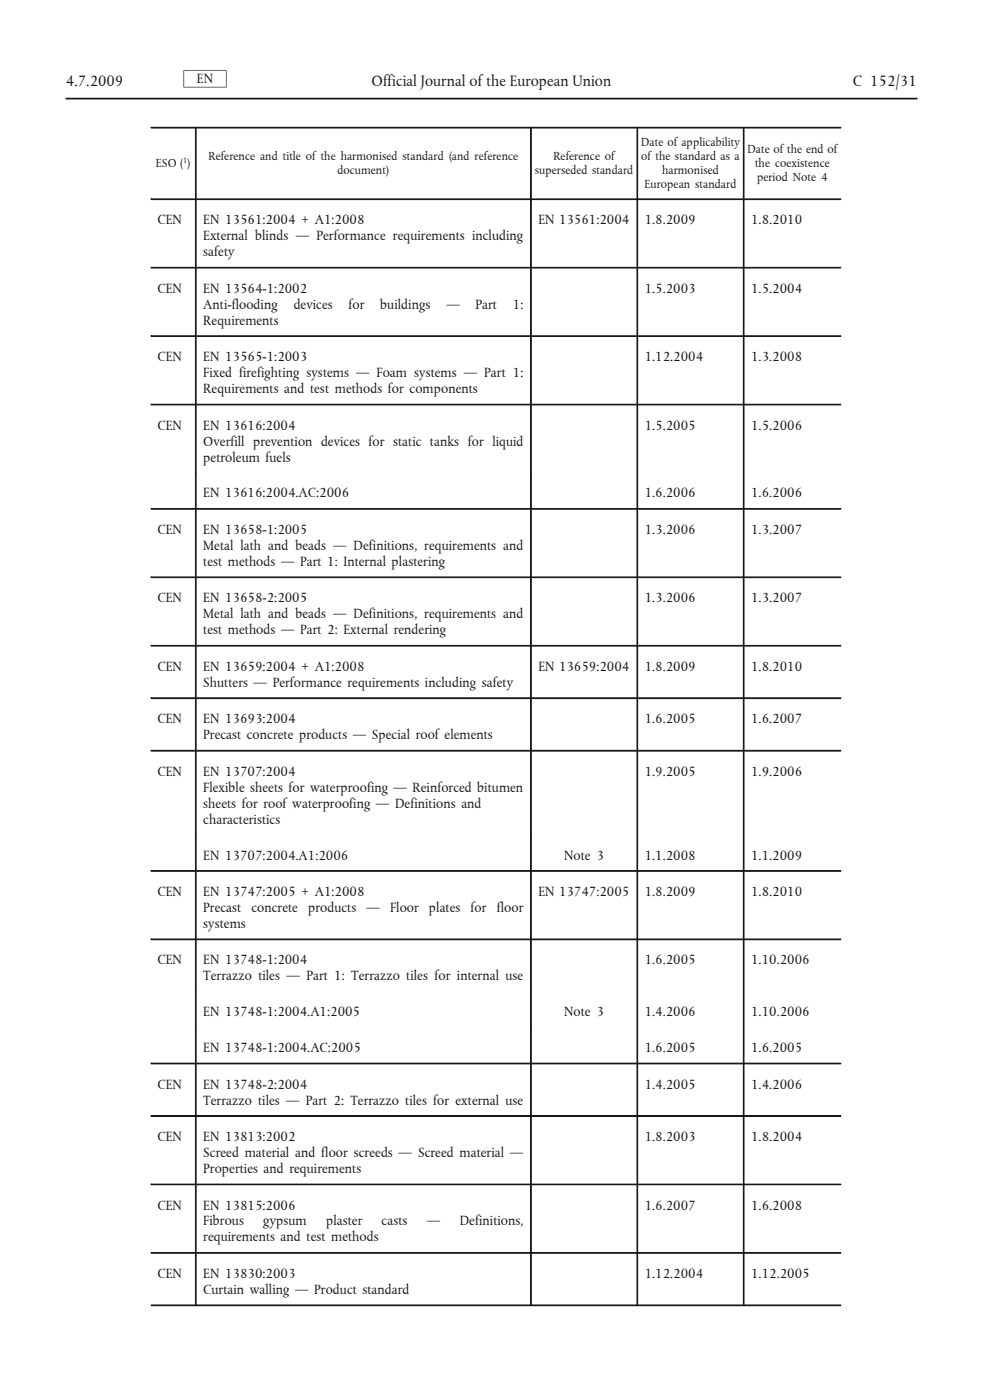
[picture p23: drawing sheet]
<svg xmlns="http://www.w3.org/2000/svg" width="210mm" height="297mm" viewBox="0 0 210 297" stroke-linecap="round" stroke-linejoin="round" font-family="sans-serif">
<defs><g id="words">
<g font-size="3.4" fill="#1a171c">
<text x="14" y="18.2">4.7.2009</text>
<text x="78.8" y="18.2">Official Journal of the European Union</text>
<text x="180.9" y="18.2">C 152/31</text>
</g>
<g font-size="3" fill="#1a171c">
<text x="41.8" y="17.7">EN</text>
<text x="33.4" y="47.6">CEN</text>
<text x="43.1" y="47.6">EN 13561:2004 + A1:2008</text>
<text x="114.2" y="47.6">EN 13561:2004</text>
<text x="136.8" y="47.6">1.8.2009</text>
<text x="159.3" y="47.6">1.8.2010</text>
<text x="43.1" y="51">External blinds — Performance requirements including</text>
<text x="43.1" y="54.4">safety</text>
<text x="33.4" y="62.1">CEN</text>
<text x="43.1" y="62.1">EN 13564-1:2002</text>
<text x="43.1" y="65.5">Anti-flooding</text>
<text x="62.3" y="65.5">devices</text>
<text x="73.9" y="65.5">for</text>
<text x="80.7" y="65.5">buildings</text>
<text x="94.7" y="65.5">—</text>
<text x="100.9" y="65.5">Part</text>
<text x="108.8" y="65.5">1:</text>
<text x="136.8" y="62.1">1.5.2003</text>
<text x="159.3" y="62.1">1.5.2004</text>
<text x="43.1" y="68.9">Requirements</text>
<text x="33.4" y="76.6">CEN</text>
<text x="43.1" y="76.6">EN 13565-1:2003</text>
<text x="136.8" y="76.6">1.12.2004</text>
<text x="159.3" y="76.6">1.3.2008</text>
<text x="43.1" y="80">Fixed firefighting systems — Foam systems — Part 1:</text>
<text x="43.1" y="83.4">Requirements and test methods for components</text>
<text x="33.4" y="91.2">CEN</text>
<text x="43.1" y="91.2">EN 13616:2004</text>
<text x="43.1" y="94.5">Overfill prevention devices for static tanks for liquid</text>
<text x="136.8" y="91.2">1.5.2005</text>
<text x="159.3" y="91.2">1.5.2006</text>
<text x="43.1" y="97.9">petroleum fuels</text>
<text x="43.1" y="105.5">EN 13616:2004.AC:2006</text>
<text x="136.8" y="105.5">1.6.2006</text>
<text x="159.3" y="105.5">1.6.2006</text>
<text x="33.4" y="113.3">CEN</text>
<text x="43.1" y="113.3">EN 13658-1:2005</text>
<text x="136.8" y="113.3">1.3.2006</text>
<text x="159.3" y="113.3">1.3.2007</text>
<text x="43.1" y="116.7">Metal lath and beads — Definitions, requirements and</text>
<text x="43.1" y="120">test methods — Part 1: Internal plastering</text>
<text x="33.4" y="127.8">CEN</text>
<text x="43.1" y="127.8">EN 13658-2:2005</text>
<text x="43.1" y="131.2">Metal lath and beads — Definitions, requirements and</text>
<text x="136.8" y="127.8">1.3.2006</text>
<text x="159.3" y="127.8">1.3.2007</text>
<text x="43.1" y="134.6">test methods — Part 2: External rendering</text>
<text x="33.4" y="142.3">CEN</text>
<text x="43.1" y="142.3">EN 13659:2004 + A1:2008</text>
<text x="114.2" y="142.3">EN 13659:2004</text>
<text x="136.8" y="142.3">1.8.2009</text>
<text x="159.3" y="142.3">1.8.2010</text>
<text x="43.1" y="145.7">Shutters — Performance requirements including safety</text>
<text x="33.4" y="153.4">CEN</text>
<text x="43.1" y="153.4">EN 13693:2004</text>
<text x="136.8" y="153.4">1.6.2005</text>
<text x="159.3" y="153.4">1.6.2007</text>
<text x="43.1" y="156.8">Precast concrete products — Special roof elements</text>
<text x="33.4" y="164.6">CEN</text>
<text x="43.1" y="164.6">EN 13707:2004</text>
<text x="43.1" y="168">Flexible sheets for waterproofing — Reinforced bitumen</text>
<text x="136.8" y="164.6">1.9.2005</text>
<text x="159.3" y="164.6">1.9.2006</text>
<text x="43.1" y="171.4">sheets for roof waterproofing — Definitions and</text>
<text x="43.1" y="174.7">characteristics</text>
<text x="43.1" y="182.3">EN 13707:2004.A1:2006</text>
<text x="119.7" y="182.3">Note 3</text>
<text x="136.8" y="182.3">1.1.2008</text>
<text x="159.3" y="182.3">1.1.2009</text>
<text x="33.4" y="190.1">CEN</text>
<text x="43.1" y="190.1">EN 13747:2005 + A1:2008</text>
<text x="114.2" y="190.1">EN 13747:2005</text>
<text x="136.8" y="190.1">1.8.2009</text>
<text x="159.3" y="190.1">1.8.2010</text>
<text x="43.1" y="193.5">Precast</text>
<text x="43.1" y="196.9">systems</text>
<text x="53.3" y="193.5">concrete</text>
<text x="65.4" y="193.5">products</text>
<text x="77.7" y="193.5">—</text>
<text x="82.8" y="193.5">Floor</text>
<text x="91" y="193.5">plates</text>
<text x="99.8" y="193.5">for</text>
<text x="105.4" y="193.5">floor</text>
<text x="33.4" y="204.6">CEN</text>
<text x="43.1" y="204.6">EN 13748-1:2004</text>
<text x="43.1" y="208">Terrazzo tiles — Part 1: Terrazzo tiles for internal use</text>
<text x="136.8" y="204.6">1.6.2005</text>
<text x="159.3" y="204.6">1.10.2006</text>
<text x="43.1" y="215.6">EN 13748-1:2004.A1:2005</text>
<text x="119.7" y="215.6">Note 3</text>
<text x="136.8" y="215.6">1.4.2006</text>
<text x="159.3" y="215.6">1.10.2006</text>
<text x="43.1" y="223.2">EN 13748-1:2004.AC:2005</text>
<text x="136.8" y="223.2">1.6.2005</text>
<text x="159.3" y="223.2">1.6.2005</text>
<text x="33.4" y="230.9">CEN</text>
<text x="43.1" y="230.9">EN 13748-2:2004</text>
<text x="136.8" y="230.9">1.4.2005</text>
<text x="159.3" y="230.9">1.4.2006</text>
<text x="43.1" y="234.3">Terrazzo tiles — Part 2: Terrazzo tiles for external use</text>
<text x="33.4" y="242.1">CEN</text>
<text x="43.1" y="242.1">EN 13813:2002</text>
<text x="43.1" y="245.5">Screed material and floor screeds — Screed material —</text>
<text x="136.8" y="242.1">1.8.2003</text>
<text x="159.3" y="242.1">1.8.2004</text>
<text x="43.1" y="248.8">Properties and requirements</text>
<text x="33.4" y="256.6">CEN</text>
<text x="43.1" y="256.6">EN 13815:2006</text>
<text x="136.8" y="256.6">1.6.2007</text>
<text x="159.3" y="256.6">1.6.2008</text>
<text x="43.1" y="260">Fibrous</text>
<text x="43.1" y="263.4">requirements and test methods</text>
<text x="55.8" y="260">gypsum</text>
<text x="69.2" y="260">plaster</text>
<text x="80.9" y="260">casts</text>
<text x="90.5" y="260">—</text>
<text x="97.5" y="260">Definitions,</text>
<text x="33.4" y="271.1">CEN</text>
<text x="43.1" y="271.1">EN 13830:2003</text>
<text x="43.1" y="274.5">Curtain walling — Product standard</text>
<text x="136.8" y="271.1">1.12.2004</text>
<text x="159.3" y="271.1">1.12.2005</text>
</g>
<g font-size="2.6" fill="#1a171c">
<text x="33.1" y="35.4">ESO ( )</text>
<text x="44.2" y="33.9">Reference and title of the harmonised standard (and reference</text>
<text x="117.4" y="33.9">Reference of</text>
<text x="136" y="30.9">Date of applicability</text>
<text x="136" y="33.9">of the standard as a</text>
<text x="158.6" y="32.4">Date of the end of</text>
<text x="160.2" y="35.4">the coexistence</text>
<text x="71.6" y="36.9">document)</text>
<text x="113.4" y="36.9">superseded standard</text>
<text x="136.7" y="39.9">European standard</text>
<text x="140.4" y="36.9">harmonised</text>
<text x="160.6" y="38.4">period Note 4</text>
</g>
<text font-size="1.7" fill="#1a171c" x="38.8" y="34.7">1</text>
</g></defs>
<g fill="#1a171c" stroke="#1a171c" stroke-width=".21">
<path d="M32.1 27h9.4v.2h-9.4z" fill-rule="evenodd"/>
<path d="M41.5 27h.1v15.2h-.1z" fill-rule="evenodd"/>
<path d="M41.6 27h70.9v.2h-70.9z" fill-rule="evenodd"/>
<path d="M112.5 27h.2v15.2h-.2z" fill-rule="evenodd"/>
<path d="M112.7 27h22.4v.2h-22.4z" fill-rule="evenodd"/>
<path d="M135.1 27h.2v15.2h-.2z" fill-rule="evenodd"/>
<path d="M135.3 27h22.4v.2h-22.4z" fill-rule="evenodd"/>
<path d="M157.7 27h.1v15.2h-.1z" fill-rule="evenodd"/>
<path d="M157.8 27h20.6v.2h-20.6z" fill-rule="evenodd"/>
<path d="M32.1 42.2h9.4v.1h-9.4z" fill-rule="evenodd"/>
<path d="M41.5 42.2h.1v14.5h-.1z" fill-rule="evenodd"/>
<path d="M41.6 42.2h70.9v.1h-70.9z" fill-rule="evenodd"/>
<path d="M112.5 42.2h.2v14.5h-.2z" fill-rule="evenodd"/>
<path d="M112.7 42.2h22.4v.1h-22.4z" fill-rule="evenodd"/>
<path d="M135.1 42.2h.2v14.5h-.2z" fill-rule="evenodd"/>
<path d="M135.3 42.2h22.4v.1h-22.4z" fill-rule="evenodd"/>
<path d="M157.7 42.2h.1v14.5h-.1z" fill-rule="evenodd"/>
<path d="M157.8 42.2h20.6v.1h-20.6z" fill-rule="evenodd"/>
<path d="M32.1 56.7h9.4v.2h-9.4z" fill-rule="evenodd"/>
<path d="M41.5 56.7h.1v14.5h-.1z" fill-rule="evenodd"/>
<path d="M41.6 56.7h70.9v.2h-70.9z" fill-rule="evenodd"/>
<path d="M112.5 56.7h.2v14.5h-.2z" fill-rule="evenodd"/>
<path d="M112.7 56.7h22.4v.2h-22.4z" fill-rule="evenodd"/>
<path d="M135.1 56.7h.2v14.5h-.2z" fill-rule="evenodd"/>
<path d="M135.3 56.7h22.4v.2h-22.4z" fill-rule="evenodd"/>
<path d="M157.7 56.7h.1v14.5h-.1z" fill-rule="evenodd"/>
<path d="M157.8 56.7h20.6v.2h-20.6z" fill-rule="evenodd"/>
<path d="M32.1 71.2h9.4v.2h-9.4z" fill-rule="evenodd"/>
<path d="M41.5 71.2h.1v14.6h-.1z" fill-rule="evenodd"/>
<path d="M41.6 71.2h70.9v.2h-70.9z" fill-rule="evenodd"/>
<path d="M112.5 71.2h.2v14.6h-.2z" fill-rule="evenodd"/>
<path d="M112.7 71.2h22.4v.2h-22.4z" fill-rule="evenodd"/>
<path d="M135.1 71.2h.2v14.6h-.2z" fill-rule="evenodd"/>
<path d="M135.3 71.2h22.4v.2h-22.4z" fill-rule="evenodd"/>
<path d="M157.7 71.2h.1v14.6h-.1z" fill-rule="evenodd"/>
<path d="M157.8 71.2h20.6v.2h-20.6z" fill-rule="evenodd"/>
<path d="M32.1 85.8h9.4v.1h-9.4z" fill-rule="evenodd"/>
<path d="M41.5 85.8h.1v14.5h-.1z" fill-rule="evenodd"/>
<path d="M41.6 85.8h70.9v.1h-70.9z" fill-rule="evenodd"/>
<path d="M112.5 85.8h.2v14.5h-.2z" fill-rule="evenodd"/>
<path d="M112.7 85.8h22.4v.1h-22.4z" fill-rule="evenodd"/>
<path d="M135.1 85.8h.2v14.5h-.2z" fill-rule="evenodd"/>
<path d="M135.3 85.8h22.4v.1h-22.4z" fill-rule="evenodd"/>
<path d="M157.7 85.8h.1v14.5h-.1z" fill-rule="evenodd"/>
<path d="M157.8 85.8h20.6v.1h-20.6z" fill-rule="evenodd"/>
<path d="M41.5 100.3h.1v7.6h-.1z" fill-rule="evenodd"/>
<path d="M112.5 100.3h.2v7.6h-.2z" fill-rule="evenodd"/>
<path d="M135.1 100.3h.2v7.6h-.2z" fill-rule="evenodd"/>
<path d="M157.7 100.3h.1v7.6h-.1z" fill-rule="evenodd"/>
<path d="M32.1 107.9h9.4v.1h-9.4z" fill-rule="evenodd"/>
<path d="M41.5 107.9h.1v14.5h-.1z" fill-rule="evenodd"/>
<path d="M41.6 107.9h70.9v.1h-70.9z" fill-rule="evenodd"/>
<path d="M112.5 107.9h.2v14.5h-.2z" fill-rule="evenodd"/>
<path d="M112.7 107.9h22.4v.1h-22.4z" fill-rule="evenodd"/>
<path d="M135.1 107.9h.2v14.5h-.2z" fill-rule="evenodd"/>
<path d="M135.3 107.9h22.4v.1h-22.4z" fill-rule="evenodd"/>
<path d="M157.7 107.9h.1v14.5h-.1z" fill-rule="evenodd"/>
<path d="M157.8 107.9h20.6v.1h-20.6z" fill-rule="evenodd"/>
<path d="M32.1 122.4h9.4v.1h-9.4z" fill-rule="evenodd"/>
<path d="M41.5 122.4h.1v14.5h-.1z" fill-rule="evenodd"/>
<path d="M41.6 122.4h70.9v.1h-70.9z" fill-rule="evenodd"/>
<path d="M112.5 122.4h.2v14.5h-.2z" fill-rule="evenodd"/>
<path d="M112.7 122.4h22.4v.1h-22.4z" fill-rule="evenodd"/>
<path d="M135.1 122.4h.2v14.5h-.2z" fill-rule="evenodd"/>
<path d="M135.3 122.4h22.4v.1h-22.4z" fill-rule="evenodd"/>
<path d="M157.7 122.4h.1v14.5h-.1z" fill-rule="evenodd"/>
<path d="M157.8 122.4h20.6v.1h-20.6z" fill-rule="evenodd"/>
<path d="M32.1 136.9h9.4v.2h-9.4z" fill-rule="evenodd"/>
<path d="M41.5 136.9h.1v11.1h-.1z" fill-rule="evenodd"/>
<path d="M41.6 136.9h70.9v.2h-70.9z" fill-rule="evenodd"/>
<path d="M112.5 136.9h.2v11.1h-.2z" fill-rule="evenodd"/>
<path d="M112.7 136.9h22.4v.2h-22.4z" fill-rule="evenodd"/>
<path d="M135.1 136.9h.2v11.1h-.2z" fill-rule="evenodd"/>
<path d="M135.3 136.9h22.4v.2h-22.4z" fill-rule="evenodd"/>
<path d="M157.7 136.9h.1v11.1h-.1z" fill-rule="evenodd"/>
<path d="M157.8 136.9h20.6v.2h-20.6z" fill-rule="evenodd"/>
<path d="M32.1 148h9.4v.2h-9.4z" fill-rule="evenodd"/>
<path d="M41.5 148h.1v11.2h-.1z" fill-rule="evenodd"/>
<path d="M41.6 148h70.9v.2h-70.9z" fill-rule="evenodd"/>
<path d="M112.5 148h.2v11.2h-.2z" fill-rule="evenodd"/>
<path d="M112.7 148h22.4v.2h-22.4z" fill-rule="evenodd"/>
<path d="M135.1 148h.2v11.2h-.2z" fill-rule="evenodd"/>
<path d="M135.3 148h22.4v.2h-22.4z" fill-rule="evenodd"/>
<path d="M157.7 148h.1v11.2h-.1z" fill-rule="evenodd"/>
<path d="M157.8 148h20.6v.2h-20.6z" fill-rule="evenodd"/>
<path d="M32.1 159.2h9.4v.1h-9.4z" fill-rule="evenodd"/>
<path d="M41.5 159.2h.1v17.9h-.1z" fill-rule="evenodd"/>
<path d="M41.6 159.2h70.9v.1h-70.9z" fill-rule="evenodd"/>
<path d="M112.5 159.2h.2v17.9h-.2z" fill-rule="evenodd"/>
<path d="M112.7 159.2h22.4v.1h-22.4z" fill-rule="evenodd"/>
<path d="M135.1 159.2h.2v17.9h-.2z" fill-rule="evenodd"/>
<path d="M135.3 159.2h22.4v.1h-22.4z" fill-rule="evenodd"/>
<path d="M157.7 159.2h.1v17.9h-.1z" fill-rule="evenodd"/>
<path d="M157.8 159.2h20.6v.1h-20.6z" fill-rule="evenodd"/>
<path d="M41.5 177.1h.1v7.6h-.1z" fill-rule="evenodd"/>
<path d="M112.5 177.1h.2v7.6h-.2z" fill-rule="evenodd"/>
<path d="M135.1 177.1h.2v7.6h-.2z" fill-rule="evenodd"/>
<path d="M157.7 177.1h.1v7.6h-.1z" fill-rule="evenodd"/>
<path d="M32.1 184.7h9.4v.1h-9.4z" fill-rule="evenodd"/>
<path d="M41.5 184.7h.1v14.5h-.1z" fill-rule="evenodd"/>
<path d="M41.6 184.7h70.9v.1h-70.9z" fill-rule="evenodd"/>
<path d="M112.5 184.7h.2v14.5h-.2z" fill-rule="evenodd"/>
<path d="M112.7 184.7h22.4v.1h-22.4z" fill-rule="evenodd"/>
<path d="M135.1 184.7h.2v14.5h-.2z" fill-rule="evenodd"/>
<path d="M135.3 184.7h22.4v.1h-22.4z" fill-rule="evenodd"/>
<path d="M157.7 184.7h.1v14.5h-.1z" fill-rule="evenodd"/>
<path d="M157.8 184.7h20.6v.1h-20.6z" fill-rule="evenodd"/>
<path d="M32.1 199.2h9.4v.2h-9.4z" fill-rule="evenodd"/>
<path d="M41.5 199.2h.1v11.1h-.1z" fill-rule="evenodd"/>
<path d="M41.6 199.2h70.9v.2h-70.9z" fill-rule="evenodd"/>
<path d="M112.5 199.2h.2v11.1h-.2z" fill-rule="evenodd"/>
<path d="M112.7 199.2h22.4v.2h-22.4z" fill-rule="evenodd"/>
<path d="M135.1 199.2h.2v11.1h-.2z" fill-rule="evenodd"/>
<path d="M135.3 199.2h22.4v.2h-22.4z" fill-rule="evenodd"/>
<path d="M157.7 199.2h.1v11.1h-.1z" fill-rule="evenodd"/>
<path d="M157.8 199.2h20.6v.2h-20.6z" fill-rule="evenodd"/>
<path d="M41.5 210.3h.1v7.6h-.1z" fill-rule="evenodd"/>
<path d="M112.5 210.3h.2v7.6h-.2z" fill-rule="evenodd"/>
<path d="M135.1 210.3h.2v7.6h-.2z" fill-rule="evenodd"/>
<path d="M157.7 210.3h.1v7.6h-.1z" fill-rule="evenodd"/>
<path d="M41.5 217.9h.1v7.6h-.1z" fill-rule="evenodd"/>
<path d="M112.5 217.9h.2v7.6h-.2z" fill-rule="evenodd"/>
<path d="M135.1 217.9h.2v7.6h-.2z" fill-rule="evenodd"/>
<path d="M157.7 217.9h.1v7.6h-.1z" fill-rule="evenodd"/>
<path d="M32.1 225.5h9.4v.2h-9.4z" fill-rule="evenodd"/>
<path d="M41.5 225.5h.1v11.2h-.1z" fill-rule="evenodd"/>
<path d="M41.6 225.5h70.9v.2h-70.9z" fill-rule="evenodd"/>
<path d="M112.5 225.5h.2v11.2h-.2z" fill-rule="evenodd"/>
<path d="M112.7 225.5h22.4v.2h-22.4z" fill-rule="evenodd"/>
<path d="M135.1 225.5h.2v11.2h-.2z" fill-rule="evenodd"/>
<path d="M135.3 225.5h22.4v.2h-22.4z" fill-rule="evenodd"/>
<path d="M157.7 225.5h.1v11.2h-.1z" fill-rule="evenodd"/>
<path d="M157.8 225.5h20.6v.2h-20.6z" fill-rule="evenodd"/>
<path d="M32.1 236.7h9.4v.1h-9.4z" fill-rule="evenodd"/>
<path d="M41.5 236.7h.1v14.5h-.1z" fill-rule="evenodd"/>
<path d="M41.6 236.7h70.9v.1h-70.9z" fill-rule="evenodd"/>
<path d="M112.5 236.7h.2v14.5h-.2z" fill-rule="evenodd"/>
<path d="M112.7 236.7h22.4v.1h-22.4z" fill-rule="evenodd"/>
<path d="M135.1 236.7h.2v14.5h-.2z" fill-rule="evenodd"/>
<path d="M135.3 236.7h22.4v.1h-22.4z" fill-rule="evenodd"/>
<path d="M157.7 236.7h.1v14.5h-.1z" fill-rule="evenodd"/>
<path d="M157.8 236.7h20.6v.1h-20.6z" fill-rule="evenodd"/>
<path d="M32.1 251.2h9.4v.1h-9.4z" fill-rule="evenodd"/>
<path d="M41.5 251.2h.1v14.5h-.1z" fill-rule="evenodd"/>
<path d="M41.6 251.2h70.9v.1h-70.9z" fill-rule="evenodd"/>
<path d="M112.5 251.2h.2v14.5h-.2z" fill-rule="evenodd"/>
<path d="M112.7 251.2h22.4v.1h-22.4z" fill-rule="evenodd"/>
<path d="M135.1 251.2h.2v14.5h-.2z" fill-rule="evenodd"/>
<path d="M135.3 251.2h22.4v.1h-22.4z" fill-rule="evenodd"/>
<path d="M157.7 251.2h.1v14.5h-.1z" fill-rule="evenodd"/>
<path d="M157.8 251.2h20.6v.1h-20.6z" fill-rule="evenodd"/>
<path d="M32.1 265.7h9.4v.2h-9.4z" fill-rule="evenodd"/>
<path d="M41.5 265.7h.1v11.1h-.1z" fill-rule="evenodd"/>
<path d="M41.6 265.7h70.9v.2h-70.9z" fill-rule="evenodd"/>
<path d="M112.5 265.7h.2v11.1h-.2z" fill-rule="evenodd"/>
<path d="M112.7 265.7h22.4v.2h-22.4z" fill-rule="evenodd"/>
<path d="M135.1 265.7h.2v11.1h-.2z" fill-rule="evenodd"/>
<path d="M135.3 265.7h22.4v.2h-22.4z" fill-rule="evenodd"/>
<path d="M157.7 265.7h.1v11.1h-.1z" fill-rule="evenodd"/>
<path d="M157.8 265.7h20.6v.2h-20.6z" fill-rule="evenodd"/>
<path d="M32.1 276.8h9.4v.2h-9.4z" fill-rule="evenodd"/>
<path d="M41.5 276.8l.1 .2z" fill-rule="evenodd"/>
<path d="M41.6 276.8h70.9v.2h-70.9z" fill-rule="evenodd"/>
<path d="M112.5 276.8h.2v.2h-.2z" fill-rule="evenodd"/>
<path d="M112.7 276.8h22.4v.2h-22.4z" fill-rule="evenodd"/>
<path d="M135.1 276.8l.2 .2z" fill-rule="evenodd"/>
<path d="M135.3 276.8h22.4v.2h-22.4z" fill-rule="evenodd"/>
<path d="M157.7 276.8l.1 .2z" fill-rule="evenodd"/>
<path d="M157.8 276.8h20.6v.2h-20.6z" fill-rule="evenodd"/>
<path d="M14 20.8h180.5v.2h-180.5z" fill-rule="evenodd"/>
</g>
<g fill="#1a171c">
<path d="M39 14.9l.1 .2z" fill-rule="evenodd"/>
<path d="M39 14.9l9.1 .1-9 .1z" fill-rule="evenodd"/>
<path d="M47.9 15.1l.2-.1-.1 3.6z" fill-rule="evenodd"/>
<path d="M38.9 18.5l9-.1 .1 .2z" fill-rule="evenodd"/>
</g>
<path d="M39 15v3.5" fill="none" stroke="#1a171c" stroke-width=".21"/>
<use href="#words"/>
</svg>
